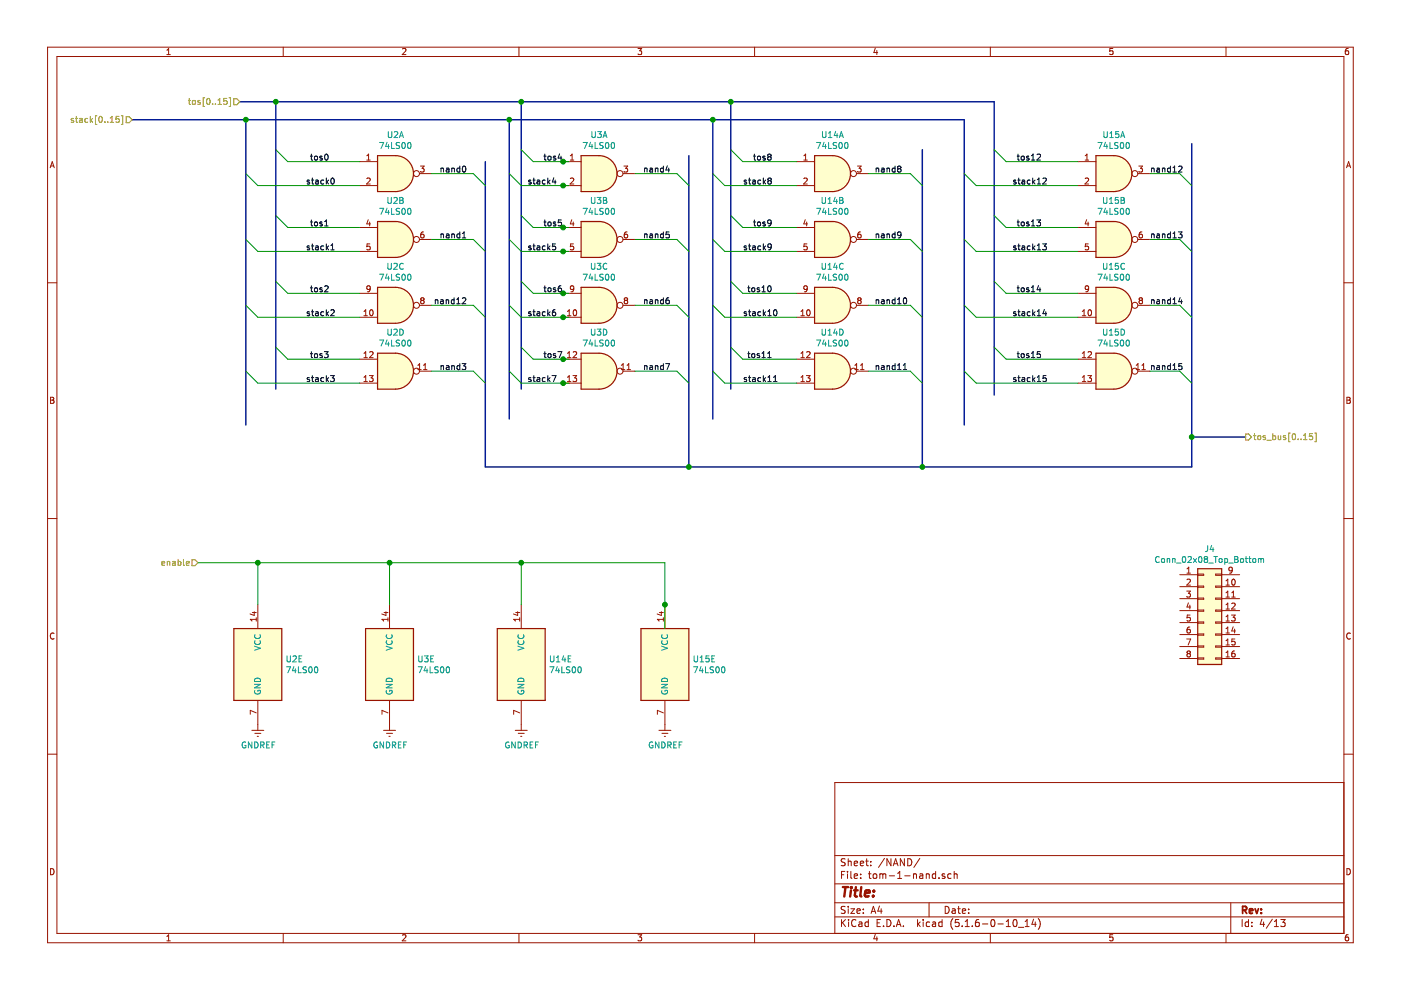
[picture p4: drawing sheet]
<svg xmlns="http://www.w3.org/2000/svg" width="297mm" height="210mm" viewBox="0 0 297 210" stroke-linecap="round" stroke-linejoin="round" font-family="sans-serif">
<path d="M.1 0h297v209.9h-297z" fill-rule="evenodd" fill="#fff" stroke="#fff" stroke-width=".21"/>
<g fill="none" stroke="#981200" stroke-width=".21">
<path d="M10.1 10h276.8v189.9h-276.8zM12.1 12h272.8v185.9h-272.8zM35.4 11.6h.7M35.4 10.6l.4-.3v1.3M60 10v2M85.3 10.4l.5-.1 .3 .3-.8 1h.8M110 10v2M135.3 10.3h.8l-.5 .5 .4 .1v.5l-.2 .2-.5-.2M160 10v2M185.6 10.2l-.3 .9h.8M185.9 10.7v.9M210 10v2"/>
<path d="M235.9 10.3h-.6v.6l.6-.1v.6l-.1 .2-.5-.2M259.9 10v2M285.9 10.3h-.4l-.2 .3-.1 .7 .3 .3 .4-.2v-.6h-.4l-.3 .2M10.6 35.6l.5-1.3 .4 1.3M10.7 35.2h.7M76.2 34.3h3.8M76.2 39.3h3.8M77.8 33.9h.7M77.8 33l.3-.3v1.2M77.8 37.9l.4-.2 .3 .4-.8 .9h.8M88.9 36.8h2.6M89.1 35.2h.8l-.4 .5 .3 .1 .1 .5-.2 .2-.6-.1"/>
<path d="M119.4 34.3h3.8M119.4 39.3h3.8M120.9 33.9h.8M120.9 37.9l.5-.2 .3 .4-.8 .9h.8M120.9 33l.4-.3v1.2M132.1 36.8h2.5M132.3 35.2h.8l-.5 .5 .4 .1 .1 .5-.3 .2-.5-.1M168.9 34.3h3.8M168.9 39.3h3.8M170.4 33.9h.8M170.4 37.9l.5-.2 .3 .4-.8 .9h.8M170.4 33l.4-.3v1.2"/>
<path d="M181.6 36.8h2.5M181.8 35.2h.8l-.4 .5 .3 .1 .1 .5-.3 .2-.5-.1M228.6 34.3h3.8M228.6 39.3h3.8M230.1 33.9h.7M230.1 37.9l.5-.2 .2 .4-.8 .9h.8M230.1 33l.4-.3v1.2M241.2 36.8h2.6M241.5 35.2h.7l-.4 .5 .4 .1v.5l-.2 .2-.5-.1M285.5 35.6l.4-1.3 .5 1.3M285.6 35.2h.6M10.1 60h2"/>
<path d="M76.2 48.2h3.8M76.2 53.3h3.8M78.1 46.6l-.3 .9h.8M78.4 47.1v.8M78.4 51.7h-.6v.6l.4-.1 .3 .2v.4l-.3 .2-.4-.1M88.9 50.8h2.6M89.8 49.2h-.2a.79 .79 0 0 0-.2 1.2h.4l.1-.5-.2-.2h-.3l-.2 .2M119.4 48.2h3.8M119.4 53.3h3.8M121.2 46.6l-.3 .9h.8M121.5 47.1v.8M121.6 51.7h-.6l-.1 .6 .5-.1 .3 .2v.4l-.3 .2-.5-.1"/>
<path d="M132.1 50.8h2.5M133 49.2h-.3a.79 .79 0 0 0-.1 1.2h.4l.1-.5-.3-.2h-.2l-.3 .2M168.9 48.2h3.8M168.9 53.3h3.8M170.7 46.6l-.3 .9h.8M171 47.1v.8M171.1 51.7h-.6l-.1 .6 .5-.1 .3 .2v.4l-.3 .2-.5-.1M181.6 50.8h2.5M182.5 49.2h-.3a.79 .79 0 0 0-.1 1.2h.4l.1-.5-.3-.2h-.2l-.3 .2M228.6 48.2h3.8M228.6 53.3h3.8M230.4 46.6l-.3 .9h.8"/>
<path d="M230.7 47.1v.8M230.7 51.7h-.5l-.1 .6 .5-.1 .2 .2v.4l-.2 .2-.5-.1M241.2 50.8h2.6M242.1 49.2h-.2a.79 .79 0 0 0-.1 1.2h.3l.1-.5-.2-.2h-.2l-.3 .2M284.9 60h2M76.2 67.3h3.8M76.2 62.2h3.8M76.2 76.2h3.8M77.2 66.9h.7M77.2 66l.3-.3v1.2M77.2 74.9l.3-.3v1.2M77.2 80l.3-.4v1.3"/>
<path d="M77.2 75.8h.7M78.3 79.6h.8l-.4 .5 .3 .1 .1 .5-.2 .2-.6-.1M78.4 74.7l.5-.1 .2 .3-.8 .9h.8M78.5 61.2l-.3 .2-.3-.1-.1-.1v-.5l.4-.1 .3 .2-.2 .9-.4 .2M78.5 65.8l.2-.1a.67 .67 0 0 1 .4 .6 .67 .67 0 0 1-.4 .6l-.3-.4zM88.6 78.4h.7M88.6 77.5l.4-.4v1.3M88.9 64.7h2.6M88.9 78.7h2.6M89.4 63.7l-.2-.3 .2-.3h.3l.2 .3-.2 .3M89.4 63.7l-.2 .2v.3l.2 .2h.4l.1-.2v-.3l-.2-.2M89.4 63.7h.3"/>
<path d="M89.8 78.4h.7M89.8 77.5l.4-.4v1.3M119.4 67.3h3.8M119.4 62.2h3.8M119.4 76.2h3.8M120.3 66.9h.7M120.3 75.8h.7M120.3 66l.4-.3v1.2M120.3 74.9l.4-.3v1.2M120.3 80l.4-.4v1.3M121.5 79.6h.8l-.5 .5 .4 .1 .1 .5-.3 .2-.5-.1M121.5 74.7l.5-.1 .3 .3-.8 .9h.8"/>
<path d="M121.7 65.8l.1-.1a.67 .67 0 0 1 .5 .6 .67 .67 0 0 1-.5 .6l-.3-.4zM121.7 61.2l-.3 .2-.4-.1-.1-.1 .1-.5 .4-.1 .3 .2-.2 .9-.5 .2M131.7 78.4h.8M131.7 77.5l.4-.4v1.3M132.1 64.7h2.5M132.1 78.7h2.5M132.6 63.7l-.3-.3 .3-.3h.2l.3 .3-.3 .3M132.6 63.7h.2M132.6 63.7l-.3 .2v.3l.3 .2h.4l.1-.2v-.3l-.3-.2M133 78.4h.7M133 77.5l.3-.4v1.3M168.9 67.3h3.8"/>
<path d="M168.9 62.2h3.8M168.9 76.2h3.8M169.8 66.9h.7M169.8 75.8h.7M169.8 66l.4-.3v1.2M169.8 74.9l.4-.3v1.2M169.8 80l.4-.4v1.3M171 79.6h.8l-.5 .5 .4 .1 .1 .5-.3 .2-.5-.1M171 74.7l.5-.1 .3 .3-.8 .9h.8M171.2 65.8l.1-.1a.67 .67 0 0 1 .5 .6 .67 .67 0 0 1-.5 .6l-.3-.4zM171.2 61.2l-.3 .2-.4-.1-.1-.1 .1-.5 .4-.1 .3 .2-.2 .9-.5 .2M181.2 78.4h.8"/>
<path d="M181.2 77.5l.4-.4v1.3M181.6 64.7h2.5M181.6 78.7h2.5M182.1 63.7l-.3-.3 .3-.3h.2l.3 .3-.3 .3M182.1 63.7h.2M182.1 63.7l-.3 .2v.3l.3 .2h.4l.1-.2v-.3l-.3-.2M182.5 78.4h.7M182.5 77.5l.3-.4v1.3M228.6 67.3h3.8M228.6 62.2h3.8M228.6 76.2h3.8M229.5 66.9h.7"/>
<path d="M229.5 75.8h.7M229.5 66l.4-.3v1.2M229.5 74.9l.4-.3v1.2M229.5 80l.4-.4v1.3M230.6 79.6h.8l-.4 .5 .3 .1 .1 .5-.2 .2-.6-.1M230.7 74.7l.5-.1 .2 .3-.8 .9h.8M230.8 65.8l.2-.1a.67 .67 0 0 1 .4 .6 .67 .67 0 0 1-.4 .6l-.3-.4zM230.8 61.2l-.2 .2-.4-.1-.1-.1 .1-.5 .4-.1 .2 .2-.2 .9-.4 .2M240.9 78.4h.7M240.9 77.5l.4-.4v1.3M241.2 64.7h2.6M241.2 78.7h2.6"/>
<path d="M241.8 63.7l-.3-.3 .3-.3h.2l.2 .3-.2 .3M241.8 63.7h.2M241.8 63.7l-.3 .2v.3l.3 .2h.3l.1-.2v-.3l-.2-.2M242.1 78.4h.7M242.1 77.5l.4-.4v1.3M10.7 84.2h.5l.2 .3-.2 .3 .3 .3-.3 .4h-.5zM10.7 84.8h.5M76.2 81.2h3.8M77.2 80.9h.7M119.4 81.2h3.8M120.3 80.9h.7M168.9 81.2h3.8"/>
<path d="M169.8 80.9h.7M228.6 81.2h3.8M229.5 80.9h.7M285.6 84.2h.4l.3 .3-.3 .3 .3 .3-.2 .4h-.5zM285.6 84.8h.4M10.1 109.9h2M284.9 109.9h2M11.5 134.3a.58 .58 0 0 0-.8 .5 .58 .58 0 0 0 .8 .6M53.5 129.9h.8M53.9 129.7v.8l-.9-.3M54.3 131.3h-1.2l.3 .4M54.3 131v.7"/>
<path d="M54.7 128.2v5.1M81.4 129.9h.9M81.8 129.7v.8l-.9-.3M82.3 131.3h-1.3l.3 .4M82.3 131v.7M82.6 128.2v5.1M109.3 129.9h.9M109.8 129.7v.8l-.9-.3M110.2 131.3h-1.3l.4 .4M110.2 131v.7M110.5 128.2v5.1M139.8 129.9h.8"/>
<path d="M140.2 129.7v.8l-.9-.3M140.6 131v.7M140.6 131.3h-1.2l.3 .4M141 128.2v5.1M250.1 121.9h3.8M250.1 124.4h3.8M250.1 126.9h3.8M250.1 129.5h3.8M250.1 132h3.8M250.1 134.5h3.8M250.1 137.1h3.8M250.1 139.6h3.8"/>
<path d="M251.6 125.3h.8l-.4 .5 .3 .1 .1 .5-.3 .2-.5-.1M251.6 135.5h.8l-.5 1.3M251.7 121.5h.7M251.7 120.6l.3-.3v1.2M251.7 122.9l.4-.1 .3 .3-.8 1h.8M251.9 138.6l-.2-.3 .2-.3h.2l.3 .3-.3 .3M251.9 138.6l-.2 .2v.3l.2 .2 .4-.1 .1-.1v-.3l-.3-.2M251.9 138.6h.2M252 127.8l-.3 .9h.7M252.3 132.9h-.3a.79 .79 0 0 0-.1 1.3h.4l.1-.5-.3-.3h-.2l-.2 .3M252.3 128.3v.8M252.3 130.4h-.6v.6l.4-.1 .3 .2v.3l-.3 .3-.4-.2"/>
<path d="M253.9 121.7h1.3v.3h-1.3zM253.9 124.3h1.3v.2h-1.3zM253.9 126.8h1.3v.3h-1.3zM253.9 129.3h1.3v.3h-1.3zM253.9 131.9h1.3v.2h-1.3zM253.9 134.4h1.3v.3h-1.3zM253.9 137h1.3v.2h-1.3zM253.9 139.5h1.3v.2h-1.3zM257.7 134.4h1.3v.3h-1.3zM257.7 137h1.3v.2h-1.3zM257.7 139.5h1.3v.2h-1.3zM257.7 131.9h1.3v.2h-1.3z"/>
<path d="M257.7 126.8h1.3v.3h-1.3zM257.7 124.3h1.3v.2h-1.3zM257.7 121.7h1.3v.3h-1.3zM257.7 129.3h1.3v.3h-1.3zM259 121.9h3.8M259 124.4h3.8M259 126.9h3.8M259 129.5h3.8M259 132h3.8M259 134.5h3.8M259 137.1h3.8M259 139.6h3.8"/>
<path d="M259.9 128.2l.4-.3v1.2M259.9 134.2h.8M259.9 124.1h.8M259.9 123.1l.4-.3v1.3M259.9 125.7l.4-.4v1.3M259.9 130.8l.4-.4v1.3M259.9 133.3l.4-.4v1.3M259.9 135.8l.4-.3v1.3M259.9 138.4l.4-.4v1.3M259.9 126.6h.8M259.9 129.1h.8M259.9 131.7h.8"/>
<path d="M259.9 136.8h.8M259.9 139.3h.8M261.1 130.4h.8l-.4 .5 .3 .1 .1 .4-.3 .3-.5-.2M261.2 128l.4-.1 .3 .3-.8 .9h.8M261.2 126.6h.7M261.2 125.7l.3-.4v1.3M261.3 120.8l-.3 .2h-.3l-.2-.2 .1-.4 .4-.1 .3 .2-.2 .9-.4 .1M261.3 122.9l.2-.1a.67 .67 0 0 1 .4 .6 .67 .67 0 0 1-.4 .7l-.3-.5zM261.5 132.9l-.3 .9h.7M261.8 138l-.5 .1-.1 .5v.6h.6l.1-.1-.1-.5-.4-.1-.2 .3M261.8 133.4v.8M261.8 135.5h-.6v.6l.4-.1 .3 .2v.3l-.3 .3-.4-.2"/>
<path d="M286.3 134.3a.58 .58 0 0 0-.8 .5 .58 .58 0 0 0 .8 .6M10.1 159.9h2M53.4 154.9h2.5M54 155.5h1.3M54.3 151.1l-1.2-.5v.9M54.5 156.1h.3M54.7 148.5v6.4M81.3 154.9h2.6M82 155.5h1.2M82.3 151.1l-1.3-.5v.9M82.5 156.1h.2M82.6 148.5v6.4"/>
<path d="M109.2 154.9h2.6M109.9 155.5h1.2M110.2 151.1l-1.3-.5v.9M110.4 156.1h.2M110.5 148.5v6.4M139.7 154.9h2.5M140.3 155.5h1.3M140.6 151.1l-1.2-.5v.9M140.8 156.1h.3M141 148.5v6.4M284.9 159.9h2M284.9 165.9h-107.9v32"/>
<path d="M10.7 184.2a.65 .65 0 0 1 .8 .6 .65 .65 0 0 1-.8 .7zM35.4 198.5l.4-.3v1.3M35.4 199.5h.7M60 197.9v2M85.3 198.3l.5-.1 .3 .3-.8 1h.8M110 197.9v2M135.3 198.2h.8l-.5 .5 .4 .1v.6l-.2 .1-.5-.1M160 197.9v2M177 194.4h107.9M177 191.4h107.9M177 187.4h107.9M177 181.4h107.9"/>
<path d="M178.4 185.5h.5M178.4 195v1.5M178.6 195.6l.7 .9M179.1 184.8h-.7v1.5M179.2 192.2h-.6l-.3 .2 .2 .4 .6 .3v.4l-.2 .2-.6-.1M179.2 182.1h-.6l-.3 .2 .2 .4 .6 .3v.4l-.2 .2-.6-.1M179.3 195l-.9 .8M179.7 184.8v.1M179.7 185.3v1M179.8 182.1v1.5M179.8 192.2v.1M179.8 192.7v1"/>
<path d="M179.8 182.7l.2-.1h.4l.1 1M179.9 195v.1M179.9 195.5v1M180.4 192.7h.8l-.8 1h.8M180.4 184.8v1.3l.2 .2M181.1 183.1l.7-.2v-.3h-.5l-.2 .2 .1 .7h.6M181.1 185.8l.7-.2v-.3h-.5l-.2 .2 .1 .7h.6M181.5 195.1a.59 .59 0 0 0-.8 0 .59 .59 0 0 0-.1 .7 .56 .56 0 0 0 .2 .6 .56 .56 0 0 0 .7-.1M181.7 193.2l.7-.2-.1-.2-.4-.1-.2 .2 .1 .7h.5M182.1 195.5h.6l.1 1M182.4 183.1l.7-.2-.1-.3h-.4l-.2 .2 .1 .7h.5M182.5 186.1v.2"/>
<path d="M182.5 185.3v.2M182.8 195.8l-.5 .1-.3 .2 .3 .4 .5-.1M183 193.5v.2M183 192.8v.1M183.5 182.6h.6M183.7 182.1v1.3l.4 .2M184.1 195.5h-.4l-.3 .2 .1 .6 .2 .2 .4-.1M184.1 195v1.5M184.1 185.3h.6M184.3 184.8v1.3l.4 .2M184.6 183.4v.2M184.6 182.6v.2"/>
<path d="M184.7 193.7l.5-1.5 .5 1.5M184.8 193.2h.8M185.2 185.4l.2-.1 .4 .1v.7l-.2 .2-.4-.2zM185.6 198.1l-.3 .9h.8M185.9 198.6v.9M186 195.7h.5M186.5 192.1l-.4 1.1h1M186.5 185.4l.5-.1 .2 .2M186.5 185.3v1M186.7 195h-.7v1.5h.7M186.8 192.7v1M187.2 185.5l.2-.2h.4v1"/>
<path d="M187.2 185.5v.8M187.3 196.3v.2M187.5 182l-1.2 1.9M188 195a.76 .76 0 0 1 .9 .7 .76 .76 0 0 1-.9 .8zM188.5 185.7h1.2M188.9 182.1v1.5l-.9-1.5v1.5M189.4 183.6l.5-1.5 .5 1.5M189.5 196.3v.2M189.5 183.1h.7M190 196.5l.5-1.5 .5 1.5M190.2 196h.7M190.3 186.3h.9"/>
<path d="M190.3 185.2l.5-.4v1.5M191.5 196.3v.2M191.7 182.1v1.5l-.8-1.5v1.5M191.8 185.7h1.2M192.5 182.1a.76 .76 0 0 1 .8 .7 .76 .76 0 0 1-.8 .8zM193.7 185.4l.2-.1h.3l.1 1M193.7 185.3v1M194.5 195v1.5M194.7 195.9l.4 .6M195 185.3h.6l.1 1M195 182l-1.2 1.9M195.1 195.5l-.6 .5"/>
<path d="M195.7 185.6l-.8 .3 .3 .4 .5-.1M195.7 195v.1M195.7 195.5v1M196.4 185.4l.2-.1h.4v1M196.4 185.3v1M197 191.4v3M197.1 195.5h-.4l-.3 .2v.6l.3 .2 .4-.1M197.7 195.5h.6l.1 1M198.4 195.8l-.7 .3 .2 .4 .5-.1M198.4 185.3h-.5l-.2 .2v.6l.2 .2 .5-.1M198.4 184.8v1.5M199.1 186.1v.2"/>
<path d="M199.7 195.5h-.4l-.3 .2 .1 .6 .2 .2 .4-.1M199.7 195v1.5M200.3 185.3h-.4l-.2 .2 .1 .2 .5 .1v.4h-.6M200.4 192.2a.75 .75 0 0 1 .8 .7 .75 .75 0 0 1-.8 .8zM201.6 185.3h-.4l-.3 .2 .1 .6 .2 .2 .4-.1M201.9 192.8h.6v.9M202 194.8a1.71 1.71 0 0 0 0 2.2M202.3 185.4l.2-.1h.4v1M202.3 184.8v1.5M202.5 193l-.5 .1-.2 .2 .2 .4 .5-.1M203 192.7h.6M203.2 192.2v1.3l.4 .2"/>
<path d="M203.3 195h-.7l-.1 .7 .7-.1 .2 .2-.1 .5-.2 .2-.6-.2M204 196.3v.2M204 193.2l.7-.2v-.2l-.5-.1-.2 .2 .1 .7h.6M204.6 196.5h.9M204.6 195.4l.5-.4v1.5M205.4 193.5v.2M205.4 192.8v.1M206.1 196.3v.2M207.5 195h-.4a1.16 1.16 0 0 0-.2 1.4l.5 .1 .2-.2v-.5l-.2-.3-.5 .1-.1 .2M208.3 195.9h1.1M210 197.9v2M210.3 195h.1a.8 .8 0 0 1 .6 .7 .8 .8 0 0 1-.6 .8 1 1 0 0 1-.1-1.5z"/>
<path d="M211.6 195.9h1.1M213.3 196.5h.9M213.3 195.4l.5-.4v1.5M215 195h.1a.8 .8 0 0 1 .6 .7 .8 .8 0 0 1-.6 .8 .97 .97 0 0 1-.1-1.5zM215.9 196.6h1.2M217.4 196.5h.8M217.4 195.4l.4-.4v1.5M219.1 194.9l-.3 1.1h.9M219.5 195.5v1M220.1 194.8a1.71 1.71 0 0 1 0 2.2M235.9 198.2h-.6v.6l.6-.1v.7l-.1 .1-.5-.1M259.9 197.9v2"/>
<path d="M260.9 191.4v6.5M263.4 195v1.5M264.7 195.5h-.4l-.3 .2 .1 .7h.6M264.7 195v1.5M265.4 196.3v.2M265.4 195.5v.2M267.5 194.9l-.3 1.1h.9M267.9 195.5v1M269.8 194.9l-1.3 1.9M270.2 196.5h.9M270.2 195.4l.4-.4v1.5M271.6 195h.9l-.5 .5 .4 .2v.6l-.2 .2-.6-.2"/>
<path d="M285.6 184.2a.65 .65 0 0 1 .7 .6 .65 .65 0 0 1-.7 .7zM285.9 198.2h-.4l-.2 .3-.1 .7 .3 .3 .4-.1v-.7h-.4l-.3 .2"/>
<circle cx="88.3" cy="36.8" r=".63"/>
<circle cx="131.5" cy="36.8" r=".63"/>
<circle cx="181" cy="36.8" r=".63"/>
<circle cx="240.6" cy="36.8" r=".63"/>
<circle cx="88.3" cy="50.8" r=".63"/>
<circle cx="131.5" cy="50.8" r=".63"/>
<circle cx="181" cy="50.8" r=".63"/>
<circle cx="240.6" cy="50.8" r=".63"/>
<circle cx="88.3" cy="78.7" r=".63"/>
<circle cx="88.3" cy="64.7" r=".63"/>
<circle cx="131.5" cy="64.7" r=".63"/>
<circle cx="131.5" cy="78.7" r=".63"/>
<circle cx="181" cy="78.7" r=".63"/>
<circle cx="181" cy="64.7" r=".63"/>
<circle cx="240.6" cy="64.7" r=".63"/>
<circle cx="240.6" cy="78.7" r=".63"/>
</g>
<path d="M263.5 193l.7-.1 .1-.2-.1-.4-.2-.1h-.5v1.5M263.8 193l.5 .7M264.9 193.2l.7-.2-.1-.2-.4-.1-.2 .2 .1 .7h.5M266.1 192.7l.4 1 .3-1M267.4 193.5v.2M267.4 192.8v.1" fill="none" stroke="#981200" stroke-width=".38"/>
<path d="M178.7 188.1h1.1M179.3 188.1l-.3 2M180.4 188.8l-.2 1.3M180.5 188.1v.2M180.5 188.1l.1 .1-.1 .1M181.1 188.8h.7M181.5 188.1l-.3 1.7 .1 .2 .4 .1M182.6 188.1l-.2 1.7 .2 .3M183.4 189.4l1-.2-.1-.4h-.5l-.4 .2v1h.8M185.1 189.9v.2M185.3 188.8l.1 .1-.2 .1M185.3 188.8l-.1 .2" fill="none" stroke="#981200" stroke-width=".51"/>
<g fill="#fffecd" stroke="#fffecd" stroke-width=".25">
<path d="M253.9 120.6h5.1v20.3h-5.1z" fill-rule="evenodd"/>
<path d="M83.9 33a3.8 3.8 0 0 1 3.8 3.8 3.8 3.8 0 0 1-3.8 3.8z" fill-rule="evenodd"/>
<path d="M80 33h3.9v7.6h-3.9z" fill-rule="evenodd"/>
<path d="M135.9 133.3h10.2v15.2h-10.2z" fill-rule="evenodd"/>
<path d="M105.4 133.3h10.2v15.2h-10.2z" fill-rule="evenodd"/>
<path d="M77.5 133.3h10.2v15.2h-10.2z" fill-rule="evenodd"/>
<path d="M49.6 133.3h10.1v15.2h-10.1z" fill-rule="evenodd"/>
<path d="M83.9 47a3.8 3.8 0 0 1 3.8 3.8 3.8 3.8 0 0 1-3.8 3.8z" fill-rule="evenodd"/>
<path d="M80 47h3.9v7.6h-3.9z" fill-rule="evenodd"/>
<path d="M83.9 60.9a3.8 3.8 0 0 1 3.8 3.8 3.8 3.8 0 0 1-3.8 3.8z" fill-rule="evenodd"/>
<path d="M80 60.9h3.9v7.6h-3.9z" fill-rule="evenodd"/>
<path d="M83.9 74.9a3.8 3.8 0 0 1 3.8 3.8 3.8 3.8 0 0 1-3.8 3.8z" fill-rule="evenodd"/>
<path d="M80 74.9h3.9v7.6h-3.9z" fill-rule="evenodd"/>
<path d="M127 33a3.8 3.8 0 0 1 3.8 3.8 3.8 3.8 0 0 1-3.8 3.8z" fill-rule="evenodd"/>
<path d="M123.2 33h3.8v7.6h-3.8z" fill-rule="evenodd"/>
<path d="M127 47a3.8 3.8 0 0 1 3.8 3.8 3.8 3.8 0 0 1-3.8 3.8z" fill-rule="evenodd"/>
<path d="M123.2 47h3.8v7.6h-3.8z" fill-rule="evenodd"/>
<path d="M127 60.9a3.8 3.8 0 0 1 3.8 3.8 3.8 3.8 0 0 1-3.8 3.8z" fill-rule="evenodd"/>
<path d="M123.2 60.9h3.8v7.6h-3.8z" fill-rule="evenodd"/>
<path d="M127 74.9a3.8 3.8 0 0 1 3.8 3.8 3.8 3.8 0 0 1-3.8 3.8z" fill-rule="evenodd"/>
<path d="M123.2 74.9h3.8v7.6h-3.8z" fill-rule="evenodd"/>
<path d="M176.5 33a3.8 3.8 0 0 1 3.8 3.8 3.8 3.8 0 0 1-3.8 3.8z" fill-rule="evenodd"/>
<path d="M172.7 33h3.8v7.6h-3.8z" fill-rule="evenodd"/>
<path d="M176.5 47a3.8 3.8 0 0 1 3.8 3.8 3.8 3.8 0 0 1-3.8 3.8z" fill-rule="evenodd"/>
<path d="M172.7 47h3.8v7.6h-3.8z" fill-rule="evenodd"/>
<path d="M176.5 60.9a3.8 3.8 0 0 1 3.8 3.8 3.8 3.8 0 0 1-3.8 3.8z" fill-rule="evenodd"/>
<path d="M172.7 60.9h3.8v7.6h-3.8z" fill-rule="evenodd"/>
<path d="M176.5 74.9a3.8 3.8 0 0 1 3.8 3.8 3.8 3.8 0 0 1-3.8 3.8z" fill-rule="evenodd"/>
<path d="M172.7 74.9h3.8v7.6h-3.8z" fill-rule="evenodd"/>
<path d="M236.2 33a3.8 3.8 0 0 1 3.8 3.8 3.8 3.8 0 0 1-3.8 3.8z" fill-rule="evenodd"/>
<path d="M232.4 33h3.8v7.6h-3.8z" fill-rule="evenodd"/>
<path d="M236.2 47a3.8 3.8 0 0 1 3.8 3.8 3.8 3.8 0 0 1-3.8 3.8z" fill-rule="evenodd"/>
<path d="M232.4 47h3.8v7.6h-3.8z" fill-rule="evenodd"/>
<path d="M236.2 60.9a3.8 3.8 0 0 1 3.8 3.8 3.8 3.8 0 0 1-3.8 3.8z" fill-rule="evenodd"/>
<path d="M232.4 60.9h3.8v7.6h-3.8z" fill-rule="evenodd"/>
<path d="M236.2 74.9a3.8 3.8 0 0 1 3.8 3.8 3.8 3.8 0 0 1-3.8 3.8z" fill-rule="evenodd"/>
<path d="M232.4 74.9h3.8v7.6h-3.8z" fill-rule="evenodd"/>
</g>
<g fill="none" stroke="#981200" stroke-width=".25">
<path d="M80 33h3.9a3.8 3.8 0 0 1 3.8 3.8 3.8 3.8 0 0 1-3.8 3.8h-3.9zM123.2 33h3.8a3.8 3.8 0 0 1 3.8 3.8 3.8 3.8 0 0 1-3.8 3.8h-3.8zM172.7 33h3.8a3.8 3.8 0 0 1 3.8 3.8 3.8 3.8 0 0 1-3.8 3.8h-3.8zM232.4 33h3.8a3.8 3.8 0 0 1 3.8 3.8 3.8 3.8 0 0 1-3.8 3.8h-3.8zM80 47h3.9a3.8 3.8 0 0 1 3.8 3.8 3.8 3.8 0 0 1-3.8 3.8h-3.9zM123.2 47h3.8a3.8 3.8 0 0 1 3.8 3.8 3.8 3.8 0 0 1-3.8 3.8h-3.8zM172.7 47h3.8a3.8 3.8 0 0 1 3.8 3.8 3.8 3.8 0 0 1-3.8 3.8h-3.8zM232.4 47h3.8a3.8 3.8 0 0 1 3.8 3.8 3.8 3.8 0 0 1-3.8 3.8h-3.8zM80 60.9h3.9a3.8 3.8 0 0 1 3.8 3.8 3.8 3.8 0 0 1-3.8 3.8h-3.9zM80 74.9h3.9a3.8 3.8 0 0 1 3.8 3.8 3.8 3.8 0 0 1-3.8 3.8h-3.9zM123.2 60.9h3.8a3.8 3.8 0 0 1 3.8 3.8 3.8 3.8 0 0 1-3.8 3.8h-3.8zM123.2 74.9h3.8a3.8 3.8 0 0 1 3.8 3.8 3.8 3.8 0 0 1-3.8 3.8h-3.8z"/>
<path d="M172.7 60.9h3.8a3.8 3.8 0 0 1 3.8 3.8 3.8 3.8 0 0 1-3.8 3.8h-3.8zM172.7 74.9h3.8a3.8 3.8 0 0 1 3.8 3.8 3.8 3.8 0 0 1-3.8 3.8h-3.8zM232.4 60.9h3.8a3.8 3.8 0 0 1 3.8 3.8 3.8 3.8 0 0 1-3.8 3.8h-3.8zM232.4 74.9h3.8a3.8 3.8 0 0 1 3.8 3.8 3.8 3.8 0 0 1-3.8 3.8h-3.8zM49.6 133.3h10.1v15.2h-10.1zM77.5 133.3h10.2v15.2h-10.2zM105.4 133.3h10.2v15.2h-10.2zM135.9 133.3h10.2v15.2h-10.2zM253.9 120.6h5.1v20.3h-5.1z"/>
</g>
<g fill="none" stroke="#009596" stroke-width=".21">
<path d="M80.5 30.2h.8l-.5 1.3M82.1 30.2l-.3 .8h.7M82.3 27.9v1l.3 .3 .3-.1 .2-.2v-1M82.4 30.6v.9M83 30.2v1.3h.6M83.6 28l.5-.1 .2 .4-.7 .9h.7M84.7 29.2l.4-1.3 .4 1.3M84.7 30.3l-.5-.1-.2 .3 .1 .3 .6 .2v.4l-.2 .1-.5-.1M84.8 28.8h.6M85.3 30.3l.2-.1a.67 .67 0 0 1 .5 .6 .67 .67 0 0 1-.5 .7l-.3-.5zM86.5 30.3l.2-.1a.69 .69 0 0 1 .4 .6 .69 .69 0 0 1-.4 .7l-.3-.5zM123.6 30.2h.9l-.6 1.3"/>
<path d="M125.2 30.2l-.3 .8h.8M125.5 27.9v1l.2 .3 .4-.1 .1-.2v-1M125.5 30.6v.9M126.2 30.2v1.3h.6M126.7 27.9h.8l-.4 .5 .3 .1 .1 .4-.3 .3-.5-.2M127.9 29.2l.4-1.3 .4 1.3M127.9 30.3l-.5-.1-.3 .3 .2 .3 .5 .2v.4l-.2 .1-.5-.1M128 28.8h.6M128.5 30.3l.2-.1a.67 .67 0 0 1 .4 .6 .67 .67 0 0 1-.4 .7l-.3-.5zM129.7 30.3l.2-.1a.69 .69 0 0 1 .4 .6 .69 .69 0 0 1-.4 .7l-.3-.5zM173.1 30.2h.9l-.6 1.3M174.4 27.9v1l.2 .3 .4-.1 .1-.2v-1"/>
<path d="M174.7 30.2l-.3 .8h.8M175 30.6v.9M175.7 29.2h.7M175.7 28.3l.3-.4v1.3M175.7 30.2v1.3h.6M177.2 27.8l-.3 .9h.8M177.4 30.3l-.5-.1-.3 .3 .2 .3 .5 .2v.4l-.2 .1-.5-.1M177.5 28.3v.9M178 29.2l.4-1.3 .4 1.3M178 30.3l.2-.1a.67 .67 0 0 1 .4 .6 .67 .67 0 0 1-.4 .7l-.3-.5zM178.1 28.8h.6M179.2 30.3l.2-.1a.69 .69 0 0 1 .4 .6 .69 .69 0 0 1-.4 .7l-.3-.5z"/>
<path d="M232.8 30.2h.9l-.6 1.3M234 27.9v1l.3 .3 .3-.1 .2-.2v-1M234.4 30.2l-.3 .8h.8M234.7 30.6v.9M235.3 29.2h.7M235.3 28.3l.4-.4v1.3M235.3 30.2v1.3h.6M237 30.3l-.4-.1-.3 .3 .1 .3 .6 .2v.4l-.2 .1-.5-.1M237.2 27.9h-.6l-.1 .6 .2-.1 .4 .1 .1 .5-.2 .2-.5-.2M237.6 29.2l.4-1.3 .5 1.3M237.7 30.3l.1-.1a.67 .67 0 0 1 .5 .6 .67 .67 0 0 1-.5 .7 .83 .83 0 0 1-.1-1.2zM237.7 28.8h.6"/>
<path d="M238.8 30.3l.2-.1a.69 .69 0 0 1 .5 .6 .69 .69 0 0 1-.5 .7l-.3-.5zM80.5 44.2h.8l-.5 1.2M80.5 58.1h.8l-.5 1.3M82.1 44.1l-.3 .9h.7M82.1 58.1l-.3 .9h.7M82.2 41.9v1l.3 .2h.3l.2-.2v-1M82.2 55.8v1.1l.3 .2 .3-.1 .2-.1v-1.1M82.4 44.6v.8M82.4 58.6v.8M83 44.2v1.2h.6M83 58.1v1.3h.6M83.5 42l.5-.1 .2 .3-.7 .9h.7"/>
<path d="M83.5 56l.5-.2 .2 .4-.7 .9h.7M84.7 44.2h-.5l-.2 .2 .1 .3 .6 .3v.3l-.2 .1h-.5M84.7 58.2l-.5-.1-.2 .3 .1 .3 .6 .2v.4l-.2 .1h-.5M84.8 41.9h.4l.3 .2-.3 .4 .3 .2-.1 .4h-.6zM84.8 42.5h.4M85.3 44.3l.2-.1a.67 .67 0 0 1 .5 .6 .67 .67 0 0 1-.5 .6l-.3-.4zM85.3 58.3l.2-.2a.67 .67 0 0 1 .5 .7 .67 .67 0 0 1-.5 .6l-.3-.5zM85.5 56a.56 .56 0 0 0-.8 .5 .56 .56 0 0 0 .8 .5M86.5 44.3l.2-.1a.69 .69 0 0 1 .4 .6 .69 .69 0 0 1-.4 .6l-.3-.4zM86.5 58.3l.2-.2a.69 .69 0 0 1 .4 .7 .69 .69 0 0 1-.4 .6l-.3-.5zM123.6 44.2h.9l-.6 1.2M123.6 58.1h.9l-.6 1.3"/>
<path d="M125.2 44.1l-.3 .9h.8M125.2 58.1l-.3 .9h.8M125.4 41.9v1l.2 .2h.4l.1-.2v-1M125.4 55.8v1.1l.2 .2 .4-.1 .1-.1v-1.1M125.5 44.6v.8M125.5 58.6v.8M126.2 44.2v1.2h.6M126.2 58.1v1.3h.6M126.6 41.9h.8l-.4 .4 .3 .2v.5l-.2 .1-.5-.1M126.6 55.8h.8l-.4 .5 .3 .1v.6l-.2 .1-.5-.1M127.9 44.2h-.5l-.3 .2 .2 .3 .5 .3v.3l-.2 .1h-.5M127.9 58.2l-.5-.1-.3 .3 .2 .3 .5 .2v.4l-.2 .1h-.5"/>
<path d="M127.9 41.9h.5l.2 .2-.2 .4 .3 .2-.2 .4h-.6zM127.9 42.5h.5M128.5 44.3l.2-.1a.67 .67 0 0 1 .4 .6 .67 .67 0 0 1-.4 .6l-.3-.4zM128.5 58.2l.2-.1a.67 .67 0 0 1 .4 .7 .67 .67 0 0 1-.4 .6 .83 .83 0 0 1-.2-1.2zM128.7 56a.56 .56 0 0 0-.8 .5 .56 .56 0 0 0 .8 .5M129.7 44.3l.2-.1a.69 .69 0 0 1 .4 .6 .69 .69 0 0 1-.4 .6l-.3-.4zM129.7 58.3l.2-.2a.69 .69 0 0 1 .4 .7 .69 .69 0 0 1-.4 .6l-.3-.5zM173.1 44.2h.9l-.6 1.2M173.1 58.1h.9l-.6 1.3M174.3 41.9v1l.2 .2h.3l.2-.2v-1M174.3 55.8v1.1l.2 .2h.3l.2-.2v-1.1M174.7 44.1l-.3 .9h.8"/>
<path d="M174.7 58.1l-.3 .9h.8M175 44.6v.8M175 58.6v.8M175.6 42.2l.3-.3v1.2M175.6 43.1h.7M175.6 57.1h.7M175.6 56.2l.3-.4v1.3M175.7 44.2v1.2h.6M175.7 58.1v1.3h.6M177.1 41.8l-.3 .9h.8M177.1 55.8l-.3 .9h.8M177.4 58.2l-.5-.1-.3 .3 .2 .3 .5 .2v.4l-.2 .1h-.5"/>
<path d="M177.4 44.2h-.5l-.3 .2 .2 .3 .5 .3v.3l-.2 .1h-.5M177.4 42.3v.8M177.4 56.3v.8M178 44.3l.2-.1a.67 .67 0 0 1 .4 .6 .67 .67 0 0 1-.4 .6l-.3-.4zM178 58.3l.2-.2a.67 .67 0 0 1 .4 .7 .67 .67 0 0 1-.4 .6l-.3-.5zM178 41.9l.6 .1 .1 .2-.2 .3 .3 .2-.2 .4h-.6zM178 42.5h.5M178.8 56a.58 .58 0 0 0-.8 .4 .58 .58 0 0 0 .7 .6h.1M179.2 44.3l.2-.1a.69 .69 0 0 1 .4 .6 .69 .69 0 0 1-.4 .6l-.3-.4zM179.2 58.3l.2-.2a.69 .69 0 0 1 .4 .7 .69 .69 0 0 1-.4 .6l-.3-.5zM232.8 44.2h.9l-.6 1.2M232.8 58.1h.9l-.6 1.3"/>
<path d="M234 41.9v1l.2 .2h.2l.3-.2v-1M234 55.8v1.1l.2 .2h.2l.3-.2v-1.1M234.4 44.1l-.3 .9h.8M234.4 58.1l-.3 .9h.8M234.7 44.6v.8M234.7 58.6v.8M235.2 43.1h.7M235.2 57.1h.7M235.2 42.2l.4-.3v1.2M235.2 56.2l.4-.4v1.3M235.3 44.2v1.2h.6M235.3 58.1v1.3h.6"/>
<path d="M237 44.2h-.4l-.3 .2 .1 .3 .6 .3v.3l-.2 .1h-.5M237 58.2l-.4-.1-.3 .3 .1 .3 .6 .2v.4l-.2 .1h-.5M237.1 41.9h-.6l-.1 .6 .5-.2 .3 .3v.3l-.3 .2-.5-.1M237.1 55.8h-.6l-.1 .6 .5-.1 .3 .3v.3l-.3 .2-.5-.1M237.6 44.3l.2-.1a.67 .67 0 0 1 .5 .6 .67 .67 0 0 1-.5 .6l-.3-.4zM237.6 58.3l.2-.2a.67 .67 0 0 1 .5 .7 .67 .67 0 0 1-.5 .6l-.3-.5zM237.7 41.9l.6 .1 .1 .2-.3 .3 .3 .2-.1 .4h-.6zM237.7 42.5h.4M238.4 56a.58 .58 0 0 0-.8 .4 .58 .58 0 0 0 .8 .6M238.8 58.3l.2-.2a.69 .69 0 0 1 .5 .7 .69 .69 0 0 1-.5 .6l-.3-.5zM238.8 44.3l.2-.1a.69 .69 0 0 1 .5 .6 .69 .69 0 0 1-.5 .6l-.3-.4zM80.5 72.1h.8l-.5 1.3"/>
<path d="M82.1 72l-.3 .9h.7M82.2 69.8v1l.3 .3 .3-.1 .2-.2v-1M82.4 72.5v.9M83 72.1v1.3h.6M83.5 69.9l.5-.1 .2 .3-.7 1h.7M84.7 72.2l-.5-.1-.2 .2 .1 .4 .6 .2v.3l-.2 .2-.5-.1M84.8 69.8a.64 .64 0 0 1 .7 .6 .64 .64 0 0 1-.7 .7zM85.3 72.2l.2-.1a.67 .67 0 0 1 .5 .6 .67 .67 0 0 1-.5 .7l-.3-.5zM86.5 72.2l.2-.1a.69 .69 0 0 1 .4 .6 .69 .69 0 0 1-.4 .7l-.3-.5zM123.6 72.1h.9l-.6 1.3M125.2 72l-.3 .9h.8M125.4 69.8v1l.2 .3 .4-.1 .1-.2v-1"/>
<path d="M125.5 72.5v.9M126.2 72.1v1.3h.6M126.6 69.8h.8l-.4 .5 .3 .1v.5l-.2 .2-.5-.2M127.9 72.2l-.5-.1-.3 .2 .2 .4 .5 .2v.3l-.2 .2-.5-.1M127.9 69.8a.64 .64 0 0 1 .8 .6 .64 .64 0 0 1-.8 .7zM128.5 72.2l.2-.1a.67 .67 0 0 1 .4 .6 .67 .67 0 0 1-.4 .7l-.3-.5zM129.7 72.2l.2-.1a.69 .69 0 0 1 .4 .6 .69 .69 0 0 1-.4 .7l-.3-.5zM173.1 72.1h.9l-.6 1.3M174.3 69.8v1l.2 .3h.3l.2-.3v-1M174.7 72l-.3 .9h.8M175 72.5v.9M175.6 70.1l.3-.3v1.3"/>
<path d="M175.6 71.1h.7M175.7 72.1v1.3h.6M177.1 69.7l-.3 .9h.8M177.4 72.2l-.5-.1-.3 .2 .2 .4 .5 .2v.3l-.2 .2-.5-.1M177.4 70.2v.9M178 72.2l.2-.1a.67 .67 0 0 1 .4 .6 .67 .67 0 0 1-.4 .7l-.3-.5zM178 69.8a.64 .64 0 0 1 .8 .6 .64 .64 0 0 1-.8 .7zM179.2 72.2l.2-.1a.69 .69 0 0 1 .4 .6 .69 .69 0 0 1-.4 .7l-.3-.5zM232.8 72.1h.9l-.6 1.3M234 69.8v1l.2 .3h.2l.3-.3v-1M234.4 72l-.3 .9h.8M234.7 72.5v.9"/>
<path d="M235.2 71.1h.7M235.2 70.1l.4-.3v1.3M235.3 72.1v1.3h.6M237 72.2l-.4-.1-.3 .2 .1 .4 .6 .2v.3l-.2 .2-.5-.1M237.1 69.8h-.6l-.1 .6 .5-.1 .3 .2v.3l-.3 .3-.5-.2M237.6 72.2l.2-.1a.67 .67 0 0 1 .5 .6 .67 .67 0 0 1-.5 .7l-.3-.5zM237.7 69.8a.64 .64 0 0 1 .7 .6 .64 .64 0 0 1-.7 .7zM238.8 72.2l.2-.1a.69 .69 0 0 1 .5 .6 .69 .69 0 0 1-.5 .7l-.3-.5zM245.8 118.1a.56 .56 0 0 0-.8 .5 .56 .56 0 0 0 .8 .5M246.4 118.5l.5 .1-.1 .6-.3 .1-.3-.3zM247.5 118.6l.5-.1v.8M247.5 118.4v.9"/>
<path d="M248.6 118.6l.5-.1v.8M248.6 118.4v.9M249.4 119.4h1M250.8 118.1l.2-.1a.67 .67 0 0 1 .4 .6 .67 .67 0 0 1-.4 .7l-.3-.5zM250.8 118.1h.1M251.9 118.1l.5-.1 .2 .3-.8 1h.8M253 118.4l.7 .9M253.7 118.4l-.7 .9M254.2 118.1l.2-.1a.69 .69 0 0 1 .4 .6 .69 .69 0 0 1-.4 .7l-.3-.5zM255.6 118.6l-.3-.3 .3-.3h.2l.2 .2-.2 .4M255.6 118.6l-.3 .2v.2l.3 .3 .3-.1 .1-.2v-.2l-.2-.2M255.6 118.6h.2"/>
<path d="M256 115.7v.9l-.1 .3-.3 .1M256.3 119.4h.9M256.9 115.6l-.3 .9h.8M257.2 116.1v.9M257.4 118h.7M257.7 118v1.3M258.5 118.6l.5-.1v.7l-.5-.1zM259.7 118.5l.3-.1 .3 .3-.1 .5h-.5M259.7 118.4v1.3M260.5 119.4h1M261.8 118l.6 .1v.2l-.2 .3 .3 .2-.1 .4-.6 .1zM261.8 118.6h.4"/>
<path d="M263.1 118.5l.3-.1 .3 .3-.2 .5-.4-.1zM264 118.4h.5M264.2 118v1.1l.3 .2M264.8 118.4h.4M264.9 118v1.1l.3 .2M265.6 118.6l.2-.2 .4 .2-.1 .6-.5-.1zM266.8 118.6l.4-.2 .1 .2M266.8 118.4v.9M267.3 118.6l.2-.2 .3 .1 .1 .8M267.3 118.6v.7M54 137l1.2 .4-1.2 .5M54.1 135.9a.56 .56 0 0 0 .5 .8 .56 .56 0 0 0 .5-.8"/>
<path d="M54.1 134.6a.56 .56 0 0 0 .5 .8 .56 .56 0 0 0 .5-.8M60.9 139.1v1l.2 .2h.4l.1-.2v-1M62.1 139.2l.5-.1 .2 .3-.7 .9h.7M63.4 139.7h.4M64 139.1h-.6v1.2h.6M81.9 137l1.2 .4-1.2 .5M82 135.9a.56 .56 0 0 0 .5 .8 .56 .56 0 0 0 .5-.8M82 134.6a.56 .56 0 0 0 .5 .8 .56 .56 0 0 0 .5-.8M88.8 139.1v1l.2 .2h.4l.1-.2v-1M90 139.1h.8l-.4 .4 .3 .2v.6l-.7-.1M91.3 139.7h.4M91.9 139.1h-.6v1.2h.6"/>
<path d="M109.8 137l1.3 .4-1.3 .5M109.9 134.6a.56 .56 0 0 0 .5 .8 .56 .56 0 0 0 .5-.8M109.9 135.9a.56 .56 0 0 0 .5 .8 .56 .56 0 0 0 .5-.8M116.7 139.1v1l.3 .2h.3l.1-.2v-1M118 139.4l.3-.3v1.2M119.5 139l-.3 .9h.8M119.8 139.5v.8M120.5 139.7h.4M121 139.1h-.5v1.2h.5M140.3 137l1.2 .4-1.2 .5M140.4 135.9a.56 .56 0 0 0 .5 .8 .56 .56 0 0 0 .5-.8M140.4 134.6a.56 .56 0 0 0 .5 .8 .56 .56 0 0 0 .5-.8"/>
<path d="M147.2 139.1v1l.2 .2h.4l.1-.2v-1M148.4 139.4l.4-.3v1.2M150.3 139.1h-.6v.6l.1-.2 .5 .2v.5l-.2 .1-.4-.1M150.9 139.7h.4M151.5 139.1h-.6v1.2h.6M52 157.4a.59 .59 0 0 0-.7 .6 .59 .59 0 0 0 .7 .5l.1-.4h-.2M53.4 157.3v1.3l-.7-1.3v1.3M54 145.1h1.2l-1.2 .7h1.2M54 157.3a.64 .64 0 0 1 .7 .6 .64 .64 0 0 1-.7 .7zM54 146.4a.57 .57 0 0 0 .6 .8 .57 .57 0 0 0 .5-.8h-.4v.2M54.1 143.9a.67 .67 0 0 1 .8-.1 .67 .67 0 0 1 .3 .7h-1.2zM55.3 158l.6-.1v-.5l-.6-.1v1.3"/>
<path d="M55.6 158l.4 .6M56.5 157.9h.4M57.1 157.3h-.6v1.3h.6M57.7 157.9h.4M58.3 157.3h-.6v1.3M60.7 141.4h.9l-.6 1.2M62.3 141.3l-.3 .9h.8M62.6 141.8v.8M63.3 141.4v1.2h.6M65 141.4h-.5l-.3 .2 .2 .3 .5 .3v.3l-.2 .1h-.5M65.6 141.5l.2-.1a.67 .67 0 0 1 .4 .6 .67 .67 0 0 1-.4 .6l-.3-.4zM66.8 141.5l.2-.1a.69 .69 0 0 1 .4 .6 .69 .69 0 0 1-.4 .6l-.3-.4z"/>
<path d="M80 157.4a.59 .59 0 0 0-.7 .6 .59 .59 0 0 0 .7 .5v-.4h-.2M81.3 157.3v1.3l-.7-1.3v1.3M81.9 145.1h1.2l-1.2 .7h1.2M81.9 157.3a.64 .64 0 0 1 .7 .6 .64 .64 0 0 1-.7 .7zM82 146.4a.57 .57 0 0 0 .5 .8 .57 .57 0 0 0 .5-.8h-.4v.2M82.1 143.9a.67 .67 0 0 1 .7-.1 .67 .67 0 0 1 .3 .7h-1.2zM83.2 158l.7-.1v-.5l-.7-.1v1.3M83.5 158l.4 .6M84.5 157.9h.4M85.1 157.3h-.6v1.3h.6M85.6 157.9h.4M86.2 157.3h-.6v1.3"/>
<path d="M88.7 141.4h.8l-.5 1.2M90.2 141.3l-.3 .9h.8M90.5 141.8v.8M91.2 141.4v1.2h.6M92.9 141.4h-.5l-.2 .2 .1 .3 .5 .3v.3l-.1 .1h-.5M93.5 141.5l.2-.1a.67 .67 0 0 1 .4 .6 .67 .67 0 0 1-.4 .6l-.3-.4zM94.7 141.5l.2-.1a.69 .69 0 0 1 .4 .6 .69 .69 0 0 1-.4 .6l-.3-.4zM107.9 157.4a.59 .59 0 0 0-.7 .6 .59 .59 0 0 0 .7 .5l.1-.4h-.3M109.2 157.3v1.3l-.7-1.3v1.3M109.8 145.1h1.3l-1.3 .7h1.3M109.9 157.3a.64 .64 0 0 1 .7 .6 .64 .64 0 0 1-.7 .7zM109.9 146.4a.57 .57 0 0 0 .5 .8 .57 .57 0 0 0 .5-.8h-.4v.2"/>
<path d="M110 143.9a.67 .67 0 0 1 .7-.1 .67 .67 0 0 1 .4 .7h-1.3zM111.1 158l.7-.1v-.5l-.7-.1v1.3M111.4 158l.4 .6M112.4 157.9h.4M113 157.3h-.6v1.3h.6M113.5 157.9h.4M114.1 157.3h-.6v1.3M116.6 141.4h.8l-.5 1.2M118 140.3h.7M118.2 141.3l-.4 .9h.8M118.5 141.8v.8M119.1 141.4v1.2h.6"/>
<path d="M120.8 141.4h-.5l-.2 .2 .1 .3 .6 .3v.3l-.2 .1h-.5M121.4 141.5l.2-.1a.67 .67 0 0 1 .5 .6 .67 .67 0 0 1-.5 .6l-.3-.4zM122.6 141.5l.2-.1a.69 .69 0 0 1 .4 .6 .69 .69 0 0 1-.4 .6l-.3-.4zM138.4 157.4a.59 .59 0 0 0-.8 .6 .59 .59 0 0 0 .8 .5v-.4h-.2M139.7 157.3v1.3l-.7-1.3v1.3M140.3 145.1h1.2l-1.2 .7h1.2M140.3 157.3a.64 .64 0 0 1 .7 .6 .64 .64 0 0 1-.7 .7zM140.3 146.4a.57 .57 0 0 0 .6 .8 .57 .57 0 0 0 .5-.8h-.4v.2M140.4 143.9a.67 .67 0 0 1 .8-.1 .67 .67 0 0 1 .3 .7h-1.2zM141.6 158l.6-.1v-.5l-.6-.1v1.3M141.9 158l.4 .6M142.9 157.9h.4"/>
<path d="M143.4 157.3h-.5v1.3h.5M144 157.9h.4M144.6 157.3h-.6v1.3M147 141.4h.9l-.6 1.2M148.4 140.3h.8M148.6 141.3l-.3 .9h.8M148.9 141.8v.8M149.6 141.4v1.2h.6M151.3 141.4h-.5l-.3 .2 .2 .3 .5 .3v.3l-.1 .1h-.6M151.9 141.5l.2-.1a.67 .67 0 0 1 .4 .6 .67 .67 0 0 1-.4 .6l-.3-.4zM153.1 141.5l.2-.1a.69 .69 0 0 1 .4 .6 .69 .69 0 0 1-.4 .6l-.3-.4z"/>
</g>
<path d="M28 25.4h176.4v64.7M50.9 21.6h159.9v62.2M52.1 25.4v64.7M58.5 21.6v60.9M108 25.4v63.4M110.5 21.6v60.9M146.1 33v66M151.1 25.4v63.4M154.9 21.6v60.9M195.6 31.7v67.3M252.7 30.5v68.5h-149.8v-64.7M252.7 92.7h11.4" fill="none" stroke="#011996" stroke-width=".3"/>
<g fill="none" stroke="#009300" stroke-width=".21">
<path d="M52.1 36.8l2.6 2.5h21.5M58.5 31.7l2.5 2.6h15.2M91.5 36.8h8.9l2.5 2.5M108 36.8l2.5 2.5h10.2M110.5 31.7l2.6 2.6h7.6M134.6 36.8h8.9l2.6 2.5M151.1 36.8l2.6 2.5h15.2M154.9 31.7l2.6 2.6h11.4M184.1 36.8h8.9l2.6 2.5M204.4 36.8l2.6 2.5h21.6M210.8 31.7l2.5 2.6h15.3M243.8 36.8h6.3l2.6 2.5"/>
<path d="M52.1 50.8l2.6 2.5h21.5M58.5 45.7l2.5 2.5h15.2M58.5 59.7l2.5 2.5h15.2M91.5 50.8h8.9l2.5 2.5M108 50.8l2.5 2.5h10.2M110.5 45.7l2.6 2.5h7.6M110.5 59.7l2.6 2.5h7.6M134.6 50.8h8.9l2.6 2.5M151.1 50.8l2.6 2.5h15.2M154.9 45.7l2.6 2.5h11.4M154.9 59.7l2.6 2.5h11.4M184.1 50.8h8.9l2.6 2.5"/>
<path d="M204.4 50.8l2.6 2.5h21.6M210.8 45.7l2.5 2.5h15.3M210.8 59.7l2.5 2.5h15.3M243.8 50.8h6.3l2.6 2.5M52.1 64.7l2.6 2.6h21.5M52.1 78.7l2.6 2.5h21.5M58.5 73.6l2.5 2.6h15.2M91.5 64.7h8.9l2.5 2.6M91.5 78.7h8.9l2.5 2.5M108 64.7l2.5 2.6h10.2M108 78.7l2.5 2.5h10.2M110.5 73.6l2.6 2.6h7.6"/>
<path d="M134.6 64.7h8.9l2.6 2.6M134.6 78.7h8.9l2.6 2.5M151.1 64.7l2.6 2.6h15.2M151.1 78.7l2.6 2.5h15.2M154.9 73.6l2.6 2.6h11.4M184.1 64.7h8.9l2.6 2.6M184.1 78.7h8.9l2.6 2.5M204.4 64.7l2.6 2.6h21.6M204.4 78.7l2.6 2.5h21.6M210.8 73.6l2.5 2.6h15.3M243.8 64.7h6.3l2.6 2.6M243.8 78.7h6.3l2.6 2.5"/>
<path d="M42 119.3h99v14M54.7 119.3v8.9M82.6 119.3v8.9M110.5 119.3v8.9"/>
</g>
<g fill="none" stroke="#969400" stroke-width=".21">
<path d="M15.6 25.2l-.3-.1-.2 .2 .1 .2 .4 .1v.3h-.5M16 25.1h.5M16.2 24.7v1.1l.3 .1M16.9 25.2l.4-.1 .1 .2v.6h-.4l-.2-.1 .1-.3 .5-.1M18.6 25.2l-.4-.1-.2 .2 .1 .6h.5M19.1 24.7v1.2M19.3 25.5l.3 .4M19.6 25.1l-.5 .5M20.5 24.5h-.3v1.9h.3M21.1 24.8l.2-.1a.67 .67 0 0 1 .4 .6 .67 .67 0 0 1-.4 .6l-.3-.4zM22.2 25.8v.1M22.8 25.8v.1"/>
<path d="M23.4 25.9h.7M23.4 25l.3-.3v1.2M25.2 24.7h-.6v.6l.5-.1 .2 .2v.3l-.2 .2-.5-.1M25.7 24.5h.3v1.9h-.3M26.7 24.8h.7l.6 .6-.6 .6h-.7zM39.9 21.3h.5M40.1 20.9v1.1l.3 .1M40.9 21.3l.5 .1-.1 .7h-.3l-.2-.2zM42.4 21.3h-.3l-.2 .2 .1 .2 .4 .1v.3h-.5M43.4 20.7h-.3v1.9h.3M43.9 21l.2-.1a.67 .67 0 0 1 .5 .6 .67 .67 0 0 1-.5 .6l-.3-.4zM45.1 22v.1"/>
<path d="M45.7 22v.1M46.2 22.1h.7M46.2 21.2l.4-.3v1.2M48.1 20.9h-.6l-.1 .6 .5-.2 .3 .3v.3l-.3 .2-.5-.1M48.6 20.7h.3v1.9h-.3M49.6 20.9h.6l.7 .7-.7 .6h-.6zM264.1 92h.6l.7 .7-.7 .6h-.6zM265.8 92.4h.5M266 91.9v1.1l.3 .2M266.8 92.4h.3l.2 .2-.1 .6-.5-.1zM268.3 92.4h-.3l-.2 .2 .1 .1 .4 .2v.3h-.5M268.6 93.3h1"/>
<path d="M269.9 92.4h.3l.3 .2-.2 .6h-.4M269.9 91.9v1.3M271 92.4l.1 .8 .4-.1M271.5 92.4v.8M272.6 92.4h-.3l-.2 .2v.1l.5 .2v.3h-.5M273.5 91.8h-.3v1.8h.3M274.1 92.1l.2-.2a.69 .69 0 0 1 .4 .7 .69 .69 0 0 1-.4 .6l-.3-.5zM275.2 93.1v.1M275.8 93.1v.1M276.4 93.2h.7M276.4 92.3l.3-.4v1.3M278.3 91.9h-.6l-.1 .7 .2-.2 .5 .2v.5l-.2 .1-.5-.1"/>
<path d="M278.7 91.8h.3v1.8h-.3M34.3 119.4l.6-.1v-.2l-.4-.1-.2 .2 .1 .6h.5M35.5 119.2l.5-.1v.8M35.5 119v.9M36.6 119.1h.5v.8M37.1 119.3l-.5 .3v.2h.5M37.8 119.1l.3-.1 .3 .3-.2 .5h-.4M37.8 118.6v1.3M38.9 118.6v1.1l.2 .2M39.5 119.4l.6-.1v-.2l-.4-.1-.2 .2 .1 .6h.5M40.7 118.7h.6l.7 .6-.7 .6h-.6z"/>
</g>
<g fill="none" stroke="#000" stroke-width=".21">
<path d="M65.6 38.2h-.3l-.2 .2 .1 .1 .4 .2v.3h-.5M65.8 33.1h.5M66 32.7v1.1l.3 .1M66 38.2h.5M66.2 37.7v1.1l.3 .2M66.8 33.2h.5l-.1 .7-.5-.1zM66.9 38.2h.5l.1 .8M67.5 38.5l-.6 .2v.3h.6M68.3 33.2l-.3-.1-.2 .2 .1 .2 .4 .1v.3h-.5M68.6 38.2h-.3l-.3 .2 .1 .6h.5M69 32.8l.1-.1a.67 .67 0 0 1 .5 .6 .67 .67 0 0 1-.5 .6l-.3-.4zM69.2 37.7v1.3"/>
<path d="M69.3 38.5l.4 .5M69.7 38.2l-.5 .5M70.3 37.9l.2-.2a.69 .69 0 0 1 .4 .7 .69 .69 0 0 1-.4 .6l-.4-.5zM93.5 35.6v.9M93.5 35.8l.5-.1v.8M94.6 35.7h.5l.1 .8M95.2 35.9l-.6 .3v.2h.6M95.8 35.8l.5-.1v.8M95.8 35.6v.9M97.5 35.7l-.4-.1-.2 .3 .1 .5h.5M97.5 35.2v1.3M98.1 35.3l.2-.1a.67 .67 0 0 1 .5 .6 .67 .67 0 0 1-.5 .7l-.3-.5z"/>
<path d="M112.6 38.2h-.3l-.2 .2v.1l.5 .2v.3h-.5M113 38.2h.5M113.2 37.7v1.1l.3 .2M113.9 38.2h.5v.8M114.4 38.5l-.6 .2 .1 .3h.5M115.3 33.1h.5M115.5 32.7v1.1l.3 .1M115.6 38.2h-.4l-.2 .2 .1 .6h.5M116.1 37.7v1.3M116.2 38.5l.4 .5M116.3 33.2h.5l-.1 .7-.5-.1zM116.6 38.2l-.5 .5"/>
<path d="M117.4 37.7l-.3 .9h.8M117.7 38.2v.8M117.8 33.2l-.3-.1-.2 .2 .1 .2 .4 .1v.3h-.5M118.6 32.6l-.3 .9h.8M118.9 33.1v.8M136.7 35.8l.4-.1 .1 .8M136.7 35.6v.9M137.8 35.7h.5l.1 .8M138.4 35.9l-.6 .3v.2h.6M138.9 35.8l.5-.1 .1 .8M138.9 35.6v.9M140.6 35.7l-.3-.1-.3 .3 .2 .5h.4"/>
<path d="M140.6 35.2v1.3M141.5 35.2l-.3 .8h.8M141.8 35.6v.9M158.3 38.2h-.3l-.2 .2v.1l.5 .2v.3h-.5M158.7 38.2h.5M158.9 37.7v1.1l.3 .2M159.6 38.2h.5v.8M159.7 33.1h.5M159.9 32.7v1.1l.3 .1M160.1 38.5l-.6 .2 .1 .3h.5M160.7 33.2h.5l-.1 .7-.5-.1zM161.3 38.2h-.4l-.2 .2 .1 .6h.5"/>
<path d="M161.8 37.7v1.3M161.9 38.5l.4 .5M162.2 33.2l-.3-.1-.2 .2 .1 .2 .4 .1v.3h-.5M162.3 38.2l-.5 .5M163 33.2l-.2 .3v.2l.2 .2h.4l.1-.2-.1-.4-.2-.1M163 33.2l-.2-.2 .2-.3 .4 .1v.3l-.2 .1M163 33.2h.2M163 38.3l-.2 .2v.3l.2 .2h.3l.2-.2v-.4l-.2-.1M163 38.3l-.2-.2 .2-.4 .5 .2v.3l-.2 .1M163 38.3h.3M185.8 35.8l.4-.1 .1 .8M185.8 35.6v.9"/>
<path d="M186.9 35.7h.5l.1 .8M187.5 35.9l-.7 .3 .2 .3 .5-.1M188.1 35.8l.4-.1 .1 .8M188.1 35.6v.9M189.8 35.7l-.4-.1-.2 .3 .1 .5h.5M189.8 35.2v1.3M190.6 35.8l-.3 .2 .1 .4 .2 .1 .3-.1 .1-.1v-.3l-.2-.2M190.6 35.8l-.3-.3 .3-.3h.2l.2 .3-.2 .3M190.6 35.8h.2M215.4 38.2h-.3l-.2 .2v.1l.5 .2v.3h-.5M215.7 33.1h.4M215.8 38.2h.5"/>
<path d="M215.8 32.7v1.1l.3 .1M216 37.7v1.1l.3 .2M216.5 33.2h.6v.7l-.6-.1zM216.7 38.2h.5l.1 .8M217.3 38.5l-.7 .2 .1 .3h.6M218.1 33.2l-.3-.1-.2 .2 .1 .2 .4 .1v.3h-.5M218.4 38.2h-.4l-.2 .2 .1 .6h.5M218.7 33.9h.7M218.7 33l.3-.3v1.2M219 37.7v1.3M219.1 38.5l.3 .5M219.4 38.2l-.4 .5"/>
<path d="M219.9 32.8l.5-.1 .2 .3-.8 .9h.8M219.9 39h.7M219.9 38.1l.4-.4v1.3M221.1 37.9l.5-.2 .3 .4-.8 .9h.8M244.1 35.6v.9M244.1 35.8l.5-.1 .1 .8M245.3 35.7h.5v.8M245.8 35.9l-.6 .3 .2 .3 .4-.1M246.5 35.6v.9M246.5 35.8l.4-.1 .1 .8M248.2 35.2v1.3M248.2 35.7l-.4-.1-.3 .3 .2 .5h.5"/>
<path d="M248.7 35.6l.3-.4v1.3M248.7 36.5h.7M249.9 35.3l.5-.1 .2 .4-.8 .9h.8M65.6 52.2l-.3-.1-.2 .2 .1 .2 .4 .1v.3h-.5M65.8 47.1h.5M66 46.6v1.1l.3 .2M66 52.1h.5M66.2 51.7v1.1l.3 .2M66.8 47.1l.5 .1-.1 .7-.5-.1zM66.9 52.2h.5l.1 .8M67.5 52.4l-.6 .3v.2h.6M68.3 47.1h-.3l-.2 .1 .1 .2 .4 .1v.4h-.5"/>
<path d="M68.6 52.2l-.3-.1-.3 .3 .1 .5h.5M68.8 47.9h.8M68.8 47l.4-.4v1.3M69.2 51.7v1.3M69.3 52.5l.4 .5M69.7 52.1l-.5 .5M70.1 53h.8M70.1 52.1l.4-.4v1.3M93.5 49.7h.5v.7M93.5 49.6v.8M94.6 49.7h.5l.1 .7M95.2 49.9l-.6 .2v.3h.6"/>
<path d="M95.8 49.7h.5v.7M95.8 49.6v.8M97.5 49.7l-.4-.1-.2 .2 .1 .6h.5M97.5 49.2v1.2M98 50.4h.8M98 49.5l.4-.3v1.2M112.6 52.2l-.3-.1-.2 .2v.2l.5 .1v.3h-.5M113 52.1h.5M113.2 51.7v1.1l.3 .2M113.9 52.2h.5v.8M114.4 52.4l-.6 .3 .1 .2h.5M115.3 47.1h.5"/>
<path d="M115.5 46.6v1.1l.3 .2M115.6 52.2l-.4-.1-.2 .3 .1 .5h.5M116.1 51.7v1.3M116.2 52.5l.4 .5M116.3 47.1l.5 .1-.1 .7-.5-.1zM116.6 52.1l-.5 .5M117.8 51.7h-.6l-.1 .6 .2-.1 .5 .1v.6l-.2 .1-.5-.1M117.8 47.1h-.3l-.2 .1 .1 .2 .4 .1v.4h-.5M119 46.6h-.6l-.1 .6 .2-.1 .5 .1v.6l-.2 .1-.5-.1M136.7 49.7h.4l.1 .7M136.7 49.6v.8M137.8 49.7h.5l.1 .7"/>
<path d="M138.4 49.9l-.6 .2v.3h.6M138.9 49.7h.5l.1 .7M138.9 49.6v.8M140.6 49.7l-.3-.1-.3 .2 .2 .6h.4M140.6 49.2v1.2M141.9 49.2h-.6l-.1 .6 .2-.1 .5 .1v.5l-.2 .1-.5-.1M158.3 52.2l-.3-.1-.2 .2v.2l.5 .1v.3h-.5M158.7 52.1h.5M158.9 51.7v1.1l.3 .2M159.6 52.2h.5v.8M159.7 47.1h.5M159.9 46.6v1.1l.3 .2"/>
<path d="M160.1 52.4l-.6 .3 .1 .2h.5M160.7 47.1l.5 .1-.1 .7-.5-.1zM161.3 52.2l-.4-.1-.2 .3 .1 .5h.5M161.8 51.7v1.3M161.9 52.5l.4 .5M162.2 47.1h-.3l-.2 .1 .1 .2 .4 .1v.4h-.5M162.3 52.1l-.5 .5M163.5 47.2l-.3 .2h-.3l-.1-.2v-.4l.4-.2 .3 .3-.1 .7-.2 .3h-.3M163.5 52.3l-.2 .2-.4-.1v-.6l.4-.1 .2 .3v.7l-.2 .2-.4 .1M185.8 49.7h.4l.1 .7M185.8 49.6v.8M186.9 49.7h.5l.1 .7"/>
<path d="M187.5 49.9l-.7 .2 .2 .3h.5M188.1 49.7h.4l.1 .7M188.1 49.6v.8M189.8 49.7l-.4-.1-.2 .2 .1 .6h.5M189.8 49.2v1.2M191 49.7l-.2 .3-.4-.1v-.6l.4-.1 .2 .2v.7l-.2 .3h-.4M215.4 52.2l-.3-.1-.2 .2v.2l.5 .1v.3h-.5M215.7 47.1h.4M215.8 52.1h.5M215.8 46.6v1.1l.3 .2M216 51.7v1.1l.3 .2M216.5 47.2l.6-.1v.8l-.6-.1z"/>
<path d="M216.7 52.2h.5l.1 .8M217.3 52.4l-.7 .3 .1 .2h.6M218.1 47.1h-.3l-.2 .1 .1 .2 .4 .1v.4h-.5M218.4 52.2l-.4-.1-.2 .3 .1 .5h.5M218.7 47.9h.7M218.7 47l.3-.4v1.3M219 51.7v1.3M219.1 52.5l.3 .5M219.4 52.1l-.4 .5M219.8 46.6h.8l-.4 .5 .4 .1v.6l-.2 .1-.6-.1M219.9 53h.7M219.9 52.1l.4-.4v1.3"/>
<path d="M221.1 51.7h.8l-.5 .5 .4 .1 .1 .5-.3 .2-.5-.1M244.1 49.6v.8M244.1 49.7h.5l.1 .7M245.3 49.7h.5v.7M245.8 49.9l-.6 .2 .2 .3h.4M246.5 49.6v.8M246.5 49.7h.4l.1 .7M248.2 49.2v1.2M248.2 49.7l-.4-.1-.3 .2 .2 .6h.5M248.7 49.5l.3-.3v1.2M248.7 50.4h.7M249.8 49.2h.8l-.4 .5 .4 .1v.5l-.2 .1-.6-.1"/>
<path d="M65.6 66.2l-.3-.1-.2 .2 .1 .2 .4 .1v.3h-.5M65.8 61h.5M65.8 75h.5M66 60.6v1.1l.3 .2M66 74.6v1l.3 .2M66 66.1h.5M66.2 79.6v1.1l.3 .2M66.2 65.7v1.1l.3 .1M66.8 61.1l.5 .1-.1 .6-.5-.1zM66.8 75l.5 .1-.1 .7-.5-.1zM66.9 66.2h.5l.1 .7M67.5 66.4l-.6 .2v.3h.6"/>
<path d="M68.3 75h-.3l-.2 .2 .1 .1 .4 .2v.3h-.5M68.3 61.1l-.3-.1-.2 .2 .1 .2 .4 .1v.3h-.5M68.6 66.2l-.3-.1-.3 .2 .1 .6h.5M68.8 74.6h.8l-.5 .4 .4 .2v.5l-.2 .1-.5-.1M68.8 60.7l.5-.1 .3 .4-.8 .9h.8M69.2 65.7v1.2M69.2 79.6v1.3M69.3 66.5l.4 .4M69.7 66.1l-.5 .5M70.1 79.6h.8l-.4 .5 .3 .1v.6l-.2 .1-.5-.1M70.1 65.8l.5-.1 .3 .3-.8 .9h.8M92.3 63.7l.5-.1v.8"/>
<path d="M92.3 63.6v.8M93.4 63.6h.5l.1 .8M93.5 77.7l.5-.1v.8M93.5 77.5v.9M94 63.9l-.6 .2v.3h.6M94.6 63.7l.5-.1v.8M94.6 63.6v.8M94.6 77.6h.5l.1 .8-.6-.1v-.4l.6-.1M95.8 77.7l.5-.1v.8M95.8 77.5v.9M96.3 63.6h-.4l-.2 .2 .1 .6h.5M96.3 63.1v1.3"/>
<path d="M96.8 64.4h.7M96.8 63.5l.4-.4v1.3M97.5 77.1v1.2h-.5l-.1-.5 .2-.3 .4 .1M98 77.1h.8l-.5 .5 .4 .1v.5l-.2 .2-.5-.2M98 63.3l.5-.2 .3 .4-.8 .9h.8M112.6 66.2l-.3-.1-.2 .2v.2l.5 .1v.3h-.5M113 66.1h.5M113.2 79.6v1.1l.3 .2M113.2 65.7v1.1l.3 .1M113.9 66.2h.5v.7M114.4 66.4l-.6 .2 .1 .3h.5M115.3 61h.5"/>
<path d="M115.3 75h.5M115.5 60.6v1.1l.3 .2M115.5 74.6v1l.3 .2M115.6 66.2l-.4-.1-.2 .2 .1 .6h.5M116.1 65.7v1.2M116.1 79.6v1.3M116.2 66.5l.4 .4M116.3 61.1l.5 .1-.1 .6-.5-.1zM116.3 75l.5 .1-.1 .7-.5-.1zM116.6 66.1l-.5 .5M117 79.6h.9l-.6 1.3M117.7 65.7h-.2l-.3 .3-.1 .7 .2 .2 .5-.1v-.4l-.2-.2h-.3l-.2 .2"/>
<path d="M117.8 61.1l-.3-.1-.2 .2 .1 .2 .4 .1v.3h-.5M117.8 75h-.3l-.2 .2 .1 .1 .4 .2v.3h-.5M118.3 74.6h.8l-.5 1.2M118.9 60.6h-.2a.79 .79 0 0 0-.1 1.3l.4-.2v-.5l-.4-.1-.3 .2M136.7 77.7l.4-.1 .1 .8M136.7 63.7l.4-.1 .1 .8M136.7 63.6v.8M136.7 77.5v.9M137.8 77.6h.5l.1 .8-.6-.1v-.4l.6-.1M137.8 63.6h.5l.1 .8M138.4 63.9l-.6 .2v.3h.6M138.9 77.7l.5-.1 .1 .8"/>
<path d="M138.9 63.7l.5-.1 .1 .8M138.9 63.6v.8M138.9 77.5v.9M140.6 63.6h-.3l-.3 .2 .2 .6h.4M140.6 77.1v1.2h-.4l-.2-.5 .3-.3 .3 .1M140.6 63.1v1.3M141.1 77.1h.9l-.6 1.3M141.8 63.1h-.2a.79 .79 0 0 0-.2 1.3l.5-.1v-.6l-.5-.1-.2 .3M158.3 66.2l-.3-.1-.2 .2v.2l.5 .1v.3h-.5M158.5 61h.5M158.5 75h.5M158.7 66.1h.5"/>
<path d="M158.7 60.6v1.1l.3 .2M158.7 74.6v1l.3 .2M158.9 79.6v1.1l.3 .2M158.9 65.7v1.1l.3 .1M159.4 61.2l.5-.1v.7l-.5-.1zM159.4 75.1l.5-.1v.8l-.5-.1zM159.6 66.2h.5v.7M160.1 66.4l-.6 .2 .1 .3h.5M161 61.1l-.3-.1-.2 .2 .1 .2 .4 .1v.3h-.5M161 75h-.3l-.2 .2 .1 .1 .4 .2v.3h-.5M161.3 66.2l-.4-.1-.2 .2 .1 .6h.5M161.6 61.9h.7"/>
<path d="M161.6 75.8h.7M161.6 61l.3-.4v1.3M161.6 74.9l.3-.3v1.2M161.8 65.7v1.2M161.8 79.6v1.3M161.9 66.5l.4 .4M162.3 66.1l-.5 .5M162.8 75.8h.7M162.8 74.9l.3-.3v1.2M162.8 66.9h.7M162.8 66l.4-.3v1.2M162.8 80l.4-.4v1.3"/>
<path d="M162.9 60.7l.2-.1a.67 .67 0 0 1 .4 .6 .67 .67 0 0 1-.4 .7l-.3-.5zM164 80l.4-.4v1.3M164.1 65.8l.2-.1a.67 .67 0 0 1 .5 .6 .67 .67 0 0 1-.5 .6l-.3-.4zM185.8 77.7l.4-.1 .1 .8M185.8 63.7l.4-.1 .1 .8M185.8 63.6v.8M185.8 77.5v.9M186.9 77.6l.4-.1 .2 .2v.7h-.5l-.2-.2 .1-.3 .6-.1M186.9 63.6h.5l.1 .8M187.5 63.9l-.7 .2 .2 .3h.5M188.1 77.7l.4-.1 .1 .8M188.1 63.7l.4-.1 .1 .8"/>
<path d="M188.1 63.6v.8M188.1 77.5v.9M189.8 77.1v1.2h-.5l-.1-.6 .6-.1M189.8 63.6h-.4l-.2 .2 .1 .6h.5M189.8 63.1v1.3M190.3 78.4h.7M190.3 64.4h.7M190.3 63.5l.4-.4v1.3M190.3 77.5l.4-.4v1.3M191.5 78.4h.7M191.5 77.5l.4-.4v1.3M191.6 63.3l.2-.2a.69 .69 0 0 1 .4 .7 .69 .69 0 0 1-.4 .6l-.3-.5z"/>
<path d="M215.4 66.2l-.3-.1-.2 .2v.2l.5 .1v.3h-.5M215.7 61h.4M215.7 75h.4M215.8 66.1h.5M215.8 60.6v1.1l.3 .2M215.8 74.6v1l.3 .2M216 79.6v1.1l.3 .2M216 65.7v1.1l.3 .1M216.5 61.2l.6-.1v.7l-.6-.1zM216.5 75.1l.6-.1v.8l-.6-.1zM216.7 66.2h.5l.1 .7M217.3 66.4l-.7 .2 .1 .3h.6"/>
<path d="M218.1 61.1l-.3-.1-.2 .2 .1 .2 .4 .1v.3h-.5M218.1 75h-.3l-.2 .2 .1 .1 .4 .2v.3h-.5M218.4 66.2l-.4-.1-.2 .2 .1 .6h.5M218.7 61.9h.7M218.7 75.8h.7M218.7 61l.3-.4v1.3M218.7 74.9l.3-.3v1.2M219 65.7v1.2M219 79.6v1.3M219.1 66.5l.3 .4M219.4 66.1l-.4 .5M219.9 66.9h.7"/>
<path d="M219.9 66l.4-.3v1.2M219.9 80l.4-.4v1.3M220.2 60.5l-.3 .9h.8M220.5 61v.9M220.6 74.6h-.7v.6l.2-.2 .5 .2v.5l-.2 .1-.5-.1M221.4 65.6l-.3 .9h.8M221.7 66.1v.8M221.8 79.6h-.6l-.1 .6 .5-.1 .3 .3v.3l-.3 .2-.5-.1M244.1 63.6v.8M244.1 77.5v.9M244.1 77.7l.5-.1 .1 .8M244.1 63.7l.5-.1 .1 .8"/>
<path d="M245.3 77.6l.4-.1 .1 .2v.7h-.4l-.2-.2 .1-.3 .5-.1M245.3 63.6h.5v.8M245.8 63.9l-.6 .2 .2 .3h.4M246.5 77.7l.4-.1 .1 .8M246.5 63.6v.8M246.5 77.5v.9M246.5 63.7l.4-.1 .1 .8M248.2 77.1v1.2h-.5l-.1-.6 .6-.1M248.2 63.1v1.3M248.2 63.6h-.4l-.3 .2 .2 .6h.5M248.7 78.4h.7M248.7 63.5l.3-.4v1.3"/>
<path d="M248.7 77.5l.3-.4v1.3M248.7 64.4h.7M250.2 63.1l-.3 .9h.8M250.5 63.6v.8M250.6 77.1h-.6l-.1 .6 .2-.1 .5 .1v.5l-.2 .2-.5-.2M65.6 80.1h-.3l-.2 .1 .1 .2 .4 .1v.4h-.5M66 80.1h.5M66.9 80.1h.5l.1 .8M67.5 80.4l-.6 .2v.3h.6M68.6 80.1h-.3l-.3 .2 .1 .6h.5M69.3 80.4l.4 .5M69.7 80.1l-.5 .4"/>
<path d="M112.6 80.1h-.3l-.2 .1v.2l.5 .1v.4h-.5M113 80.1h.5M113.9 80.1h.5v.8M114.4 80.4l-.6 .2 .1 .3h.5M115.6 80.1h-.4l-.2 .2 .1 .6h.5M116.2 80.4l.4 .5M116.6 80.1l-.5 .4M158.3 80.1h-.3l-.2 .1v.2l.5 .1v.4h-.5M158.7 80.1h.5M159.6 80.1h.5v.8M160.1 80.4l-.6 .2 .1 .3h.5M161.3 80.1h-.4l-.2 .2 .1 .6h.5"/>
<path d="M161.9 80.4l.4 .5M162.3 80.1l-.5 .4M162.8 80.9h.7M164 80.9h.7M215.4 80.1h-.3l-.2 .1v.2l.5 .1v.4h-.5M215.8 80.1h.5M216.7 80.1h.5l.1 .8M217.3 80.4l-.7 .2 .1 .3h.6M218.4 80.1h-.4l-.2 .2 .1 .6h.5M219.1 80.4l.3 .5M219.4 80.1l-.4 .4M219.9 80.9h.7"/>
</g>
<g fill="#009300" stroke="#009300" stroke-width=".21">
<circle cx="54.7" cy="119.3" r=".51"/>
<circle cx="141" cy="128.2" r=".51"/>
<circle cx="252.7" cy="92.7" r=".51"/>
<circle cx="82.6" cy="119.3" r=".51"/>
<circle cx="58.5" cy="21.6" r=".51"/>
<circle cx="195.6" cy="99" r=".51"/>
<circle cx="110.5" cy="119.3" r=".51"/>
<circle cx="119.4" cy="39.3" r=".51"/>
<circle cx="119.4" cy="48.2" r=".51"/>
<circle cx="119.4" cy="53.3" r=".51"/>
<circle cx="119.4" cy="67.3" r=".51"/>
<circle cx="119.4" cy="62.2" r=".51"/>
<circle cx="119.4" cy="76.2" r=".51"/>
<circle cx="154.9" cy="21.6" r=".51"/>
<circle cx="52.1" cy="25.4" r=".51"/>
<circle cx="108" cy="25.4" r=".51"/>
<circle cx="110.5" cy="21.6" r=".51"/>
<circle cx="151.1" cy="25.4" r=".51"/>
<circle cx="146.1" cy="99" r=".51"/>
<circle cx="119.4" cy="81.2" r=".51"/>
<circle cx="119.4" cy="34.3" r=".51"/>
</g>
</svg>
